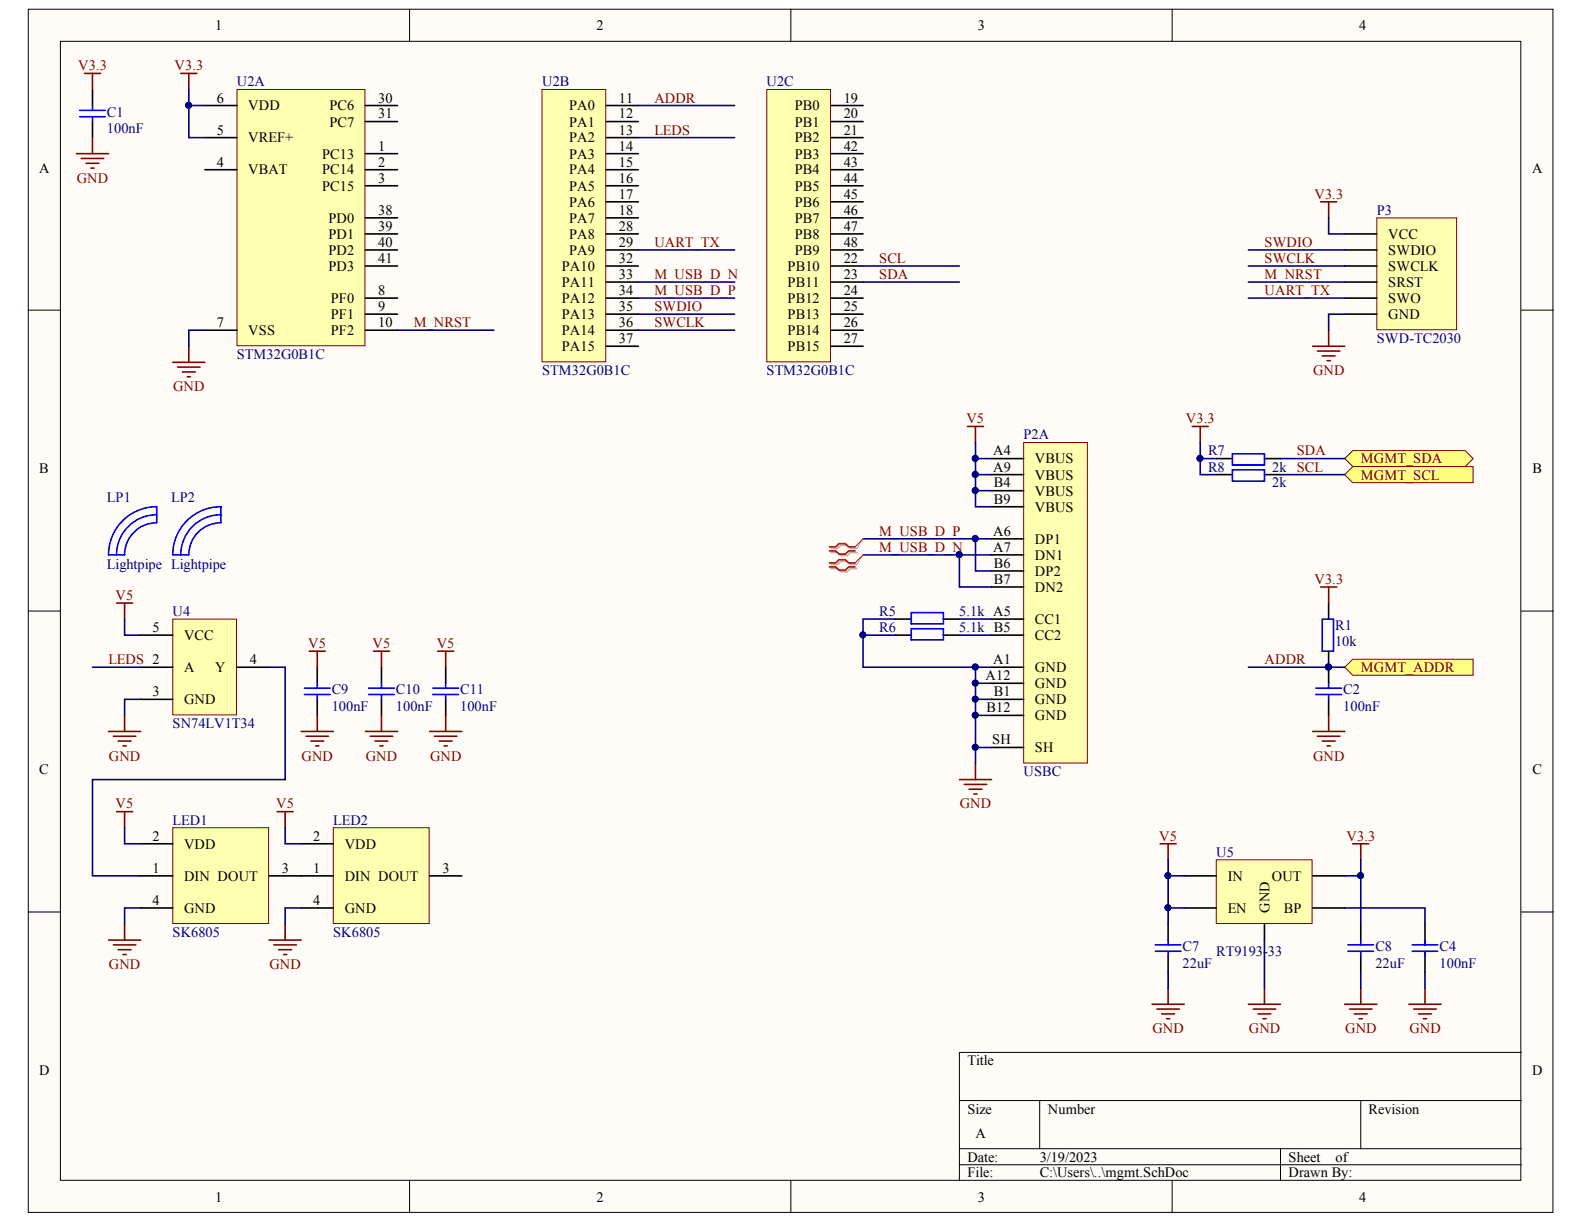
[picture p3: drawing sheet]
<svg xmlns="http://www.w3.org/2000/svg" width="279mm" height="216mm" viewBox="0 0 279 216" stroke-linecap="round" stroke-linejoin="round" font-family="sans-serif">
<defs><g id="words">
<g font-size="2.5">
<text x="38" y="5.3">1</text>
<text x="105.2" y="5.3">2</text>
<text x="172.5" y="5.3">3</text>
<text x="239.7" y="5.3">4</text>
<text x="38.2" y="23.8">5</text>
<text x="38.2" y="18.1">6</text>
<text x="43.8" y="19.4">VDD</text>
<text x="58.1" y="19.4">PC6</text>
<text x="58.1" y="22.3">PC7</text>
<text x="66.7" y="18.1">30</text>
<text x="66.7" y="20.9">31</text>
<text x="100.4" y="19.4">PA0</text>
<text x="100.4" y="22.3">PA1</text>
<text x="109.2" y="18.1">11</text>
<text x="109.2" y="20.9">12</text>
<text x="109.2" y="23.8">13</text>
<text x="140.2" y="19.4">PB0</text>
<text x="140.2" y="22.3">PB1</text>
<text x="148.8" y="18.1">19</text>
<text x="148.8" y="20.9">20</text>
<text x="148.8" y="23.8">21</text>
<text x="38.2" y="29.4">4</text>
<text x="43.8" y="25.1">VREF+</text>
<text x="56.8" y="28">PC13</text>
<text x="66.7" y="26.5">1</text>
<text x="66.7" y="29.4">2</text>
<text x="100.4" y="25.1">PA2</text>
<text x="100.4" y="28">PA3</text>
<text x="109.2" y="26.5">14</text>
<text x="109.2" y="29.4">15</text>
<text x="140.2" y="25.1">PB2</text>
<text x="140.2" y="28">PB3</text>
<text x="148.8" y="26.5">42</text>
<text x="148.8" y="29.4">43</text>
<text x="6.9" y="30.4">A</text>
<text x="43.8" y="30.8">VBAT</text>
<text x="56.8" y="30.8">PC14</text>
<text x="56.8" y="33.6">PC15</text>
<text x="66.7" y="32.2">3</text>
<text x="100.4" y="30.8">PA4</text>
<text x="100.4" y="33.6">PA5</text>
<text x="109.2" y="32.2">16</text>
<text x="109.2" y="35.1">17</text>
<text x="140.2" y="30.8">PB4</text>
<text x="140.2" y="33.6">PB5</text>
<text x="148.8" y="32.2">44</text>
<text x="148.8" y="35.1">45</text>
<text x="270.2" y="30.4">A</text>
<text x="57.9" y="39.3">PD0</text>
<text x="66.7" y="37.9">38</text>
<text x="66.7" y="40.7">39</text>
<text x="100.4" y="36.4">PA6</text>
<text x="100.4" y="39.3">PA7</text>
<text x="109.2" y="37.9">18</text>
<text x="109.2" y="40.7">28</text>
<text x="140.2" y="36.4">PB6</text>
<text x="140.2" y="39.3">PB7</text>
<text x="148.8" y="37.9">46</text>
<text x="148.8" y="40.7">47</text>
<text x="57.9" y="42.1">PD1</text>
<text x="57.9" y="45">PD2</text>
<text x="57.9" y="47.8">PD3</text>
<text x="66.7" y="43.5">40</text>
<text x="66.7" y="46.3">41</text>
<text x="99.1" y="47.8">PA10</text>
<text x="100.4" y="42.1">PA8</text>
<text x="100.4" y="45">PA9</text>
<text x="109.2" y="43.5">29</text>
<text x="109.2" y="46.3">32</text>
<text x="138.9" y="47.8">PB10</text>
<text x="140.2" y="42.1">PB8</text>
<text x="140.2" y="45">PB9</text>
<text x="148.8" y="46.3">22</text>
<text x="148.8" y="43.5">48</text>
<text x="244.9" y="42.1">VCC</text>
<text x="244.9" y="45">SWDIO</text>
<text x="244.9" y="47.8">SWCLK</text>
<text x="58.3" y="53.4">PF0</text>
<text x="66.7" y="52">8</text>
<text x="99.1" y="50.6">PA11</text>
<text x="99.1" y="53.4">PA12</text>
<text x="109.2" y="49.2">33</text>
<text x="109.2" y="52">34</text>
<text x="138.9" y="50.6">PB11</text>
<text x="138.9" y="53.4">PB12</text>
<text x="148.8" y="49.2">23</text>
<text x="148.8" y="52">24</text>
<text x="244.9" y="50.6">SRST</text>
<text x="244.9" y="53.4">SWO</text>
<text x="38.2" y="57.7">7</text>
<text x="43.8" y="59.1">VSS</text>
<text x="58.3" y="56.3">PF1</text>
<text x="58.3" y="59.1">PF2</text>
<text x="66.7" y="54.9">9</text>
<text x="66.7" y="57.7">10</text>
<text x="99.1" y="56.3">PA13</text>
<text x="99.1" y="59.1">PA14</text>
<text x="109.2" y="54.9">35</text>
<text x="109.2" y="57.7">36</text>
<text x="138.9" y="56.3">PB13</text>
<text x="138.9" y="59.1">PB14</text>
<text x="148.8" y="54.9">25</text>
<text x="148.8" y="57.7">26</text>
<text x="244.9" y="56.3">GND</text>
<text x="99.1" y="62">PA15</text>
<text x="109.2" y="60.5">37</text>
<text x="138.9" y="62">PB15</text>
<text x="148.8" y="60.5">27</text>
<text x="6.9" y="83.5">B</text>
<text x="175.2" y="80.3">A4</text>
<text x="175.2" y="83.2">A9</text>
<text x="182.6" y="81.7">VBUS</text>
<text x="270.3" y="83.5">B</text>
<text x="175.3" y="86">B4</text>
<text x="175.3" y="88.8">B9</text>
<text x="182.6" y="84.6">VBUS</text>
<text x="182.6" y="87.4">VBUS</text>
<text x="175.2" y="94.5">A6</text>
<text x="182.6" y="90.3">VBUS</text>
<text x="182.6" y="95.9">DP1</text>
<text x="175.2" y="97.3">A7</text>
<text x="175.3" y="100.2">B6</text>
<text x="182.6" y="98.7">DN1</text>
<text x="182.6" y="101.6">DP2</text>
<text x="175.3" y="103">B7</text>
<text x="182.6" y="104.4">DN2</text>
<text x="26.9" y="111.5">5</text>
<text x="32.5" y="112.9">VCC</text>
<text x="182.6" y="110.1">CC1</text>
<text x="182.6" y="112.9">CC2</text>
<text x="32.5" y="118.6">A</text>
<text x="38" y="118.6">Y</text>
<text x="44.1" y="117.2">4</text>
<text x="173.9" y="119.9">A12</text>
<text x="175.2" y="117.2">A1</text>
<text x="182.6" y="118.6">GND</text>
<text x="26.9" y="122.8">3</text>
<text x="32.5" y="124.2">GND</text>
<text x="174" y="125.6">B12</text>
<text x="175.3" y="122.8">B1</text>
<text x="182.6" y="121.4">GND</text>
<text x="182.6" y="124.2">GND</text>
<text x="175" y="131.3">SH</text>
<text x="182.6" y="127">GND</text>
<text x="6.9" y="136.6">C</text>
<text x="182.6" y="132.7">SH</text>
<text x="270.3" y="136.6">C</text>
<text x="26.9" y="148.3">2</text>
<text x="32.5" y="149.7">VDD</text>
<text x="55.2" y="148.3">2</text>
<text x="60.8" y="149.7">VDD</text>
<text x="26.9" y="153.9">1</text>
<text x="32.5" y="155.4">DIN DOUT</text>
<text x="49.7" y="153.9">3</text>
<text x="55.2" y="153.9">1</text>
<text x="60.8" y="155.4">DIN DOUT</text>
<text x="78" y="153.9">3</text>
<text x="216.6" y="155.4">IN</text>
<text x="224.3" y="155.4">OUT</text>
<text x="26.9" y="159.6">4</text>
<text x="32.5" y="161">GND</text>
<text x="55.2" y="159.6">4</text>
<text x="60.8" y="161">GND</text>
<text x="216.6" y="161">EN</text>
<text x="223.9" y="161" transform="rotate(-90 223.9 161)">GND</text>
<text x="226.4" y="161">BP</text>
<text x="6.9" y="189.7">D</text>
<text x="170.6" y="187.9">Title</text>
<text x="270.2" y="189.7">D</text>
<text x="170.6" y="196.4">Size</text>
<text x="184.8" y="196.4">Number</text>
<text x="241.4" y="196.4">Revision</text>
<text x="172.1" y="200.7">A</text>
<text x="170.6" y="204.9">Date:</text>
<text x="170.6" y="207.7">File:</text>
<text x="183.4" y="204.9">3/19/2023</text>
<text x="183.4" y="207.7">C:\Users\..\mgmt.SchDoc</text>
<text x="227.3" y="204.9">Sheet</text>
<text x="227.3" y="207.7">Drawn By:</text>
<text x="235.6" y="204.9">of</text>
<text x="38" y="212">1</text>
<text x="105.2" y="212">2</text>
<text x="172.5" y="212">3</text>
<text x="239.7" y="212">4</text>
</g>
<g font-size="2.5" fill="#800000">
<text x="13.8" y="12.4">V3.3</text>
<text x="30.8" y="12.4">V3.3</text>
<text x="115.4" y="18.1">ADDR</text>
<text x="115.4" y="23.8">LEDS</text>
<text x="13.5" y="32.2">GND</text>
<text x="231.9" y="35.1">V3.3</text>
<text x="115.4" y="43.5">UART_TX</text>
<text x="155.1" y="46.3">SCL</text>
<text x="223.1" y="46.3">SWCLK</text>
<text x="223.1" y="43.5">SWDIO</text>
<text x="115.4" y="52">M_USB_D_P</text>
<text x="115.4" y="49.2">M_USB_D_N</text>
<text x="155.1" y="49.2">SDA</text>
<text x="223.1" y="49.2">M_NRST</text>
<text x="223.1" y="52">UART_TX</text>
<text x="73" y="57.7">M_NRST</text>
<text x="115.4" y="57.7">SWCLK</text>
<text x="115.4" y="54.9">SWDIO</text>
<text x="30.5" y="69">GND</text>
<text x="231.6" y="66.2">GND</text>
<text x="170.5" y="74.6">V5</text>
<text x="209.2" y="74.6">V3.3</text>
<text x="228.7" y="80.3">SDA</text>
<text x="240.1" y="81.7">MGMT_SDA</text>
<text x="240.1" y="84.6">MGMT_SCL</text>
<text x="155.1" y="94.5">M_USB_D_P</text>
<text x="155.1" y="97.3">M_USB_D_N</text>
<text x="20.4" y="105.8">V5</text>
<text x="231.9" y="103">V3.3</text>
<text x="19.1" y="117.2">LEDS 2</text>
<text x="54.4" y="114.3">V5</text>
<text x="65.7" y="114.3">V5</text>
<text x="77" y="114.3">V5</text>
<text x="223.1" y="117.2">ADDR</text>
<text x="240.1" y="118.6">MGMT_ADDR</text>
<text x="19.2" y="134.1">GND</text>
<text x="53.2" y="134.1">GND</text>
<text x="64.5" y="134.1">GND</text>
<text x="75.8" y="134.1">GND</text>
<text x="231.6" y="134.1">GND</text>
<text x="20.4" y="142.6">V5</text>
<text x="48.7" y="142.6">V5</text>
<text x="169.3" y="142.6">GND</text>
<text x="204.5" y="148.3">V5</text>
<text x="237.5" y="148.3">V3.3</text>
<text x="19.2" y="170.9">GND</text>
<text x="47.5" y="170.9">GND</text>
<text x="203.3" y="182.2">GND</text>
<text x="220.3" y="182.2">GND</text>
<text x="237.3" y="182.2">GND</text>
<text x="248.6" y="182.2">GND</text>
</g>
<g font-size="2.5" fill="#000080">
<text x="41.8" y="15.2">U2A</text>
<text x="95.6" y="15.2">U2B</text>
<text x="135.2" y="15.2">U2C</text>
<text x="18.9" y="20.6">C1</text>
<text x="18.9" y="23.4">100nF</text>
<text x="242.9" y="37.9">P3</text>
<text x="41.8" y="63.3">STM32G0B1C</text>
<text x="242.9" y="60.5">SWD-TC2030</text>
<text x="95.6" y="66.2">STM32G0B1C</text>
<text x="135.2" y="66.2">STM32G0B1C</text>
<text x="180.5" y="77.5">P2A</text>
<text x="213.1" y="80.3">R7</text>
<text x="213.1" y="83.2">R8</text>
<text x="224.4" y="83.2">2k SCL</text>
<text x="18.9" y="88.6">LP1</text>
<text x="30.2" y="88.6">LP2</text>
<text x="224.4" y="86">2k</text>
<text x="18.9" y="100.4">Lightpipe Lightpipe</text>
<text x="30.4" y="108.6">U4</text>
<text x="155.1" y="108.6">R5</text>
<text x="155.1" y="111.5">R6</text>
<text x="169.2" y="108.6">5.1k A5</text>
<text x="169.2" y="111.5">5.1k B5</text>
<text x="235.5" y="111.2">R1</text>
<text x="235.5" y="114">10k</text>
<text x="58.5" y="122.5">C9</text>
<text x="58.5" y="125.4">100nF</text>
<text x="69.8" y="122.5">C10</text>
<text x="69.8" y="125.4">100nF</text>
<text x="81.2" y="122.5">C11</text>
<text x="81.2" y="125.4">100nF</text>
<text x="236.9" y="122.5">C2</text>
<text x="236.9" y="125.4">100nF</text>
<text x="30.4" y="128.5">SN74LV1T34</text>
<text x="180.5" y="136.9">USBC</text>
<text x="30.4" y="145.5">LED1</text>
<text x="58.8" y="145.5">LED2</text>
<text x="214.5" y="151.1">U5</text>
<text x="30.4" y="165.3">SK6805</text>
<text x="58.8" y="165.3">SK6805</text>
<text x="208.6" y="167.8">C7</text>
<text x="242.6" y="167.8">C8</text>
<text x="253.9" y="167.8">C4</text>
<text x="208.6" y="170.7">22uF</text>
<text x="214.5" y="168.6">RT9193-33</text>
<text x="242.6" y="170.7">22uF</text>
<text x="253.9" y="170.7">100nF</text>
</g>
</g></defs>
<g fill="#fffcf8" stroke="#000" stroke-width=".18">
<path d="M5 1.6h268.9v212.3h-268.9z"/>
<path d="M10.7 7.3h257.6v200.9h-257.6z"/>
</g>
<g fill="none" stroke="#000" stroke-width=".18">
<path d="M72.2 1.6v5.7M139.5 1.6v5.7M206.8 1.6v5.7M5 54.7h5.7M268.3 54.7h5.7M5 107.8h5.7M268.3 107.8h5.7M5 160.9h5.7M268.3 160.9h5.7M169.2 194.1h99.1M183.4 194.1v8.5M240 194.1v8.5"/>
<path d="M268.3 185.6h-99.1v22.7M72.2 208.3v5.6M139.5 208.3v5.6M169.2 202.6h99.1M169.2 205.4h99.1M206.8 208.3v5.6M225.9 202.6v5.7"/>
</g>
<path d="M41.8 15.8h22.6v45.2h-22.6z" fill="#ffffb0" stroke="#800000" stroke-width=".18"/>
<g fill="none" stroke="#000" stroke-width=".28">
<path d="M36.1 18.6h5.7M64.5 18.6h5.6M36.1 29.9h5.7M36.1 24.3h5.7M64.5 29.9h5.6M64.5 38.4h5.6M64.5 27.1h5.6M64.5 32.8h5.6M64.5 21.4h5.6M36.1 58.2h5.7M64.5 58.2h5.6M64.5 52.6h5.6"/>
<path d="M64.5 55.4h5.6M64.5 41.3h5.6M64.5 44.1h5.6M64.5 46.9h5.6"/>
</g>
<path d="M95.6 15.8h11.2v48h-11.2z" fill="#ffffb0" stroke="#800000" stroke-width=".18"/>
<g fill="none" stroke="#000" stroke-width=".28">
<path d="M106.9 18.6h5.7M106.9 21.4h5.7M106.9 24.3h5.7M106.9 27.1h5.7M106.9 29.9h5.7M106.9 32.8h5.7M106.9 35.6h5.7M106.9 38.4h5.7M106.9 41.3h5.7M106.9 44.1h5.7M106.9 46.9h5.7M106.9 49.8h5.7"/>
<path d="M106.9 52.6h5.7M106.9 55.4h5.7M106.9 58.2h5.7M106.9 61.1h5.7"/>
</g>
<path d="M135.2 15.8h11.3v48h-11.3z" fill="#ffffb0" stroke="#800000" stroke-width=".18"/>
<g fill="none" stroke="#000" stroke-width=".28">
<path d="M146.6 18.6h5.6M146.6 21.4h5.6M146.6 24.3h5.6M146.6 27.1h5.6M146.6 29.9h5.6M146.6 32.8h5.6M146.6 35.6h5.6M146.6 38.4h5.6M146.6 46.9h5.6M146.6 49.8h5.6M146.6 52.6h5.6M146.6 55.4h5.6"/>
<path d="M146.6 58.2h5.6M146.6 41.3h5.6M146.6 44.1h5.6M146.6 61.1h5.6"/>
</g>
<g fill="#ffff80" stroke="#800000" stroke-width=".18">
<path d="M237.2 80.9l1.4-1.4h19.8l1.4 1.4-1.4 1.4h-19.8z" fill-rule="evenodd"/>
<path d="M237.2 83.7l1.4-1.4h21.2v2.8h-21.2z" fill-rule="evenodd"/>
<path d="M237.2 117.7l1.4-1.4h21.2v2.8h-21.2z" fill-rule="evenodd"/>
</g>
<path d="M16.3 15.8v2.8M16.3 21.4v2.9M234.4 106.4v2.8M234.4 114.9v5.6M234.4 123.4v2.8" fill="none" stroke="#000" stroke-width=".28"/>
<circle cx="234.3" cy="117.6" r=".52" fill="#000080" stroke="#000080" stroke-width=".18"/>
<path d="M14.1 19.5h4.5M16.3 18.6v.9M14.1 20.6h4.5M16.3 20.6v.8M233.2 109.2h2v5.7h-2zM232.1 122.5h4.5M232.1 121.4h4.5M234.4 120.5v.9M234.4 122.5v.9" fill="none" stroke="#00f" stroke-width=".28"/>
<g fill="none" stroke="#800000" stroke-width=".28">
<path d="M14.9 13h2.8M16.3 13v2.8M31.9 13h2.8M33.3 13v2.8M13.5 27.1h5.6M14.3 28h4M15.2 28.8h2.2M16 29.7h.6M16.3 24.3v2.8M30.5 63.9h5.6M31.3 64.8h4M32.2 65.6h2.2"/>
<path d="M33 66.5h.6M33.3 61.1v2.8M232.9 103.5h2.9M234.4 103.5v2.9M231.5 129h5.7M232.4 129.9h3.9M233.2 130.7h2.3M234.1 131.6h.5M234.4 126.2v2.8"/>
</g>
<path d="M242.9 38.4h14v19.8h-14z" fill="#ffffb0" stroke="#800000" stroke-width=".18"/>
<path d="M237.2 41.3h5.7M237.2 44.1h5.7M237.2 46.9h5.7M237.2 49.8h5.7M237.2 52.6h5.7M237.2 55.4h5.7" fill="none" stroke="#000" stroke-width=".28"/>
<path d="M232.9 35.6h2.9M234.4 35.6v2.8M234.4 58.2v2.9M231.5 61.1h5.7M232.4 61.9h3.9M233.2 62.8h2.3M234.1 63.6h.5" fill="none" stroke="#800000" stroke-width=".28"/>
<path d="M30.5 146h16.9v16.9h-16.9z" fill="#ffffb0" stroke="#800000" stroke-width=".18"/>
<path d="M24.8 154.5h5.7M24.8 148.8h5.7M47.5 154.5h5.6M24.8 160.2h5.7" fill="none" stroke="#000" stroke-width=".28"/>
<path d="M58.8 146h16.9v16.9h-16.9z" fill="#ffffb0" stroke="#800000" stroke-width=".18"/>
<path d="M53.1 154.5h5.7M53.1 148.8h5.7M75.8 154.5h5.6M53.1 160.2h5.7" fill="none" stroke="#000" stroke-width=".28"/>
<g fill="none" stroke="#800000" stroke-width=".28">
<path d="M20.6 143.2h2.8M22 143.2v2.8M48.9 143.2h2.8M50.3 143.2v2.8M19.1 165.8h5.7M20 166.7h4M20.8 167.5h2.3M21.7 168.4h.6M22 163v2.8M47.5 165.8h5.6M48.3 166.7h4M49.2 167.5h2.2"/>
<path d="M50 168.4h.6M50.3 163v2.8"/>
</g>
<path d="M30.5 109.2h11.2v16.9h-11.2z" fill="#ffffb0" stroke="#800000" stroke-width=".18"/>
<path d="M24.8 117.7h5.7M24.8 112h5.7M41.8 117.7h5.7M24.8 123.4h5.7" fill="none" stroke="#000" stroke-width=".28"/>
<path d="M20.6 106.4h2.8M22 106.4v2.8M19.1 129h5.7M20 129.9h4M20.8 130.7h2.3M21.7 131.6h.6M22 126.2v2.8" fill="none" stroke="#800000" stroke-width=".28"/>
<path d="M214.5 151.7h16.9v11.2h-16.9z" fill="#ffffb0" stroke="#800000" stroke-width=".18"/>
<g fill="none" stroke="#000" stroke-width=".28">
<path d="M56 117.7v2.8M67.3 117.7v2.8M78.6 117.7v2.8M56 123.4v2.8M67.3 123.4v2.8M78.6 123.4v2.8M208.9 154.5h5.6M231.5 154.5h5.7M206 163v2.8M206 168.6v2.9M208.9 160.2h5.6M223 163v2.8"/>
<path d="M231.5 160.2h5.7M240 163v2.8M240 168.6v2.9"/>
</g>
<g fill="none" stroke="#800000" stroke-width=".28">
<path d="M54.5 114.9h2.9M56 114.9v2.8M65.9 114.9h2.8M67.3 114.9v2.8M77.2 114.9h2.8M78.6 114.9v2.8M53.1 129h5.7M54 129.9h3.9M54.8 130.7h2.3M55.7 131.6h.5M56 126.2v2.8M64.5 129h5.6"/>
<path d="M65.3 129.9h4M66.2 130.7h2.2M67 131.6h.6M67.3 126.2v2.8M75.8 129h5.6M76.6 129.9h4M77.5 130.7h2.2M78.3 131.6h.6M78.6 126.2v2.8M204.6 148.8h2.9M206 148.8v2.9M238.6 148.8h2.8"/>
<path d="M240 148.8v2.9M203.2 177.1h5.7M204.1 178h3.9M204.9 178.8h2.3M205.8 179.7h.5M206 174.3v2.8M220.2 177.1h5.7M221.1 178h3.9M221.9 178.8h2.3M222.8 179.7h.5M223 174.3v2.8M237.2 177.1h5.7"/>
<path d="M238 178h4M238.9 178.8h2.3M239.7 179.7h.6M240 174.3v2.8"/>
</g>
<g fill="none" stroke="#00f" stroke-width=".28">
<path d="M21.7 91.8a8.4 8.4 0 0 1 5.9-2.4v2.8a5.6 5.6 0 0 0-5.6 5.7h-2.9a8.4 8.4 0 0 1 2.6-6.1zM27.6 90.8a7 7 0 0 0-7 7.1M33 91.8a8.4 8.4 0 0 1 6-2.4v2.8a5.6 5.6 0 0 0-5.7 5.7h-2.8a8.4 8.4 0 0 1 2.5-6.1zM39 90.8a7 7 0 0 0-7.1 7.1M53.7 122.5h4.5M53.7 121.4h4.5M56 120.5v.9M56 122.5v.9M65 122.5h4.6M65 121.4h4.6M67.3 120.5v.9M67.3 122.5v.9"/>
<path d="M76.3 122.5h4.6M76.3 121.4h4.6M78.6 120.5v.9M78.6 122.5v.9M203.8 167.8h4.5M203.8 166.7h4.5M206 165.8v.9M206 167.8v.8M237.8 167.8h4.5M237.8 166.7h4.5M240 165.8v.9M240 167.8v.8"/>
</g>
<path d="M180.6 78.1h11.2v56.5h-11.2z" fill="#ffffb0" stroke="#800000" stroke-width=".18"/>
<g fill="none" stroke="#000" stroke-width=".28">
<path d="M174.9 80.9h5.7M174.9 83.7h5.7M174.9 86.6h5.7M174.9 89.4h5.7M174.9 95h5.7M174.9 97.9h5.7M214.5 80.9h2.9M214.5 83.7h2.9M223 80.9h2.9M223 83.7h2.9M157.9 109.2h2.8M157.9 112h2.8"/>
<path d="M166.4 109.2h2.8M166.4 112h2.8M174.9 117.7h5.7M174.9 109.2h5.7M174.9 112h5.7M174.9 100.7h5.7M174.9 103.5h5.7M174.9 120.5h5.7M174.9 123.4h5.7M174.9 126.2h5.7M174.9 131.8h5.7M251.4 163v2.8"/>
<path d="M251.4 168.6v2.9"/>
</g>
<g fill="none" stroke="#800000" stroke-width=".28">
<path d="M170.6 75.2h2.9M172.1 75.2v2.9M210.3 75.2h2.8M211.7 75.2v2.9M169.2 137.5h5.7M170.1 138.4h3.9M170.9 139.2h2.3M172.1 134.7v2.8M171.8 140.1h.5M248.5 177.1h5.7M249.4 178h3.9M250.2 178.8h2.3"/>
<path d="M251.1 179.7h.5M251.4 174.3v2.8"/>
</g>
<path d="M217.4 80h5.6v2h-5.6zM217.4 82.9h5.6v2h-5.6zM160.7 108.1h5.7v1.9h-5.7zM160.7 110.9h5.7v2h-5.7zM249.1 167.8h4.5M249.1 166.7h4.5M251.4 165.8v.9M251.4 167.8v.8" fill="none" stroke="#00f" stroke-width=".28"/>
<g fill="none" stroke="#000080" stroke-width=".28">
<path d="M33.3 15.8v2.8h2.8M33.3 18.6v5.7h2.8M112.6 18.6h17M112.6 24.3h17M234.4 38.4v2.9h2.8M36.1 58.2h-2.8v2.9M70.1 58.2h17M112.6 44.1h17M112.6 49.8h17M112.6 55.4h17M112.6 58.2h17M112.6 52.6h17"/>
<path d="M152.2 46.9h17M152.2 49.8h17M220.2 44.1h17M220.2 46.9h17M220.2 49.8h17M220.2 52.6h17M237.2 55.4h-2.8v2.8M172.1 78.1v11.3h2.8M211.7 78.1v5.6h2.8M152.2 95h22.7M152.2 97.9h22.7M169.2 97.9v5.6h5.7"/>
<path d="M172.1 95v5.7h2.8M172.1 80.9h2.8M172.1 83.7h2.8M172.1 86.6h2.8M211.7 80.9h2.8M225.9 80.9h11.3M225.9 83.7h11.3M16.3 117.7h8.5M22 109.2v2.8h2.8M47.5 117.7h2.8v19.8h-34v17h8.5M152.2 112h5.7M157.9 109.2h-5.7v8.5h19.9"/>
<path d="M169.2 109.2h5.7M169.2 112h5.7M174.9 117.7h-2.8v17M220.2 117.7h17M24.8 123.4h-2.8v2.8M172.1 120.5h2.8M172.1 123.4h2.8M172.1 126.2h2.8M172.1 131.8h2.8M22 146v2.8h2.8M50.3 146v2.8h2.8M206 151.7v8.5h2.9"/>
<path d="M206 154.5h2.9M237.2 154.5h2.8M240 151.7v11.3M24.8 160.2h-2.8v2.8M53.1 160.2h-2.8v2.8M206 160.2v2.8M206 171.5v2.8M223 165.8v8.5M237.2 160.2h14.2v2.8M240 171.5v2.8M251.4 171.5v2.8"/>
</g>
<g fill="#000080" stroke="#000080" stroke-width=".18">
<circle cx="33.3" cy="18.6" r=".52"/>
<circle cx="234.3" cy="117.6" r=".52"/>
<circle cx="206" cy="154.5" r=".52"/>
<circle cx="206" cy="160.1" r=".52"/>
<circle cx="172" cy="120.5" r=".52"/>
<circle cx="172" cy="123.3" r=".52"/>
<circle cx="172" cy="126.1" r=".52"/>
<circle cx="172" cy="131.8" r=".52"/>
<circle cx="172" cy="86.5" r=".52"/>
<circle cx="172" cy="83.7" r=".52"/>
<circle cx="172" cy="80.8" r=".52"/>
<circle cx="172" cy="117.6" r=".52"/>
<circle cx="172" cy="95" r=".52"/>
<circle cx="169.2" cy="97.8" r=".52"/>
<circle cx="152.2" cy="112" r=".52"/>
<circle cx="211.7" cy="80.8" r=".52"/>
<circle cx="240" cy="154.5" r=".52"/>
</g>
<path d="M146.6 97.5h1.1l.6 .5h1.1l.6-.5h1.1M146.6 96.7h1.1l.6-.5h1.1l.6 .5h1.1M146.6 99.6h1.1l.6-.6h1.1l.6 .6h1.1M146.6 100.3h1.1l.6 .5h1.1l.6-.5h1.1" fill="none" stroke="#d0a19e" stroke-width=".28"/>
<path d="M152.2 95l-1.1 1.7M152.2 97.9l-1.1 1.7" fill="none" stroke="#d0a19e" stroke-width=".18"/>
<path d="M146.3 97.2h1.1l.6 .5h1.1l.6-.5h1.1M146.3 96.5h1.1l.6-.6h1.1l.6 .6h1.1M146.3 100h1.1l.6 .6h1.1l.6-.6h1.1M146.3 99.3h1.1l.6-.6h1.1l.6 .6h1.1" fill="none" stroke="#f00" stroke-width=".28"/>
<path d="M152.2 95l-1.4 1.5M152.2 97.9l-1.4 1.4" fill="none" stroke="#f00" stroke-width=".18"/>
<use href="#words"/>
</svg>
